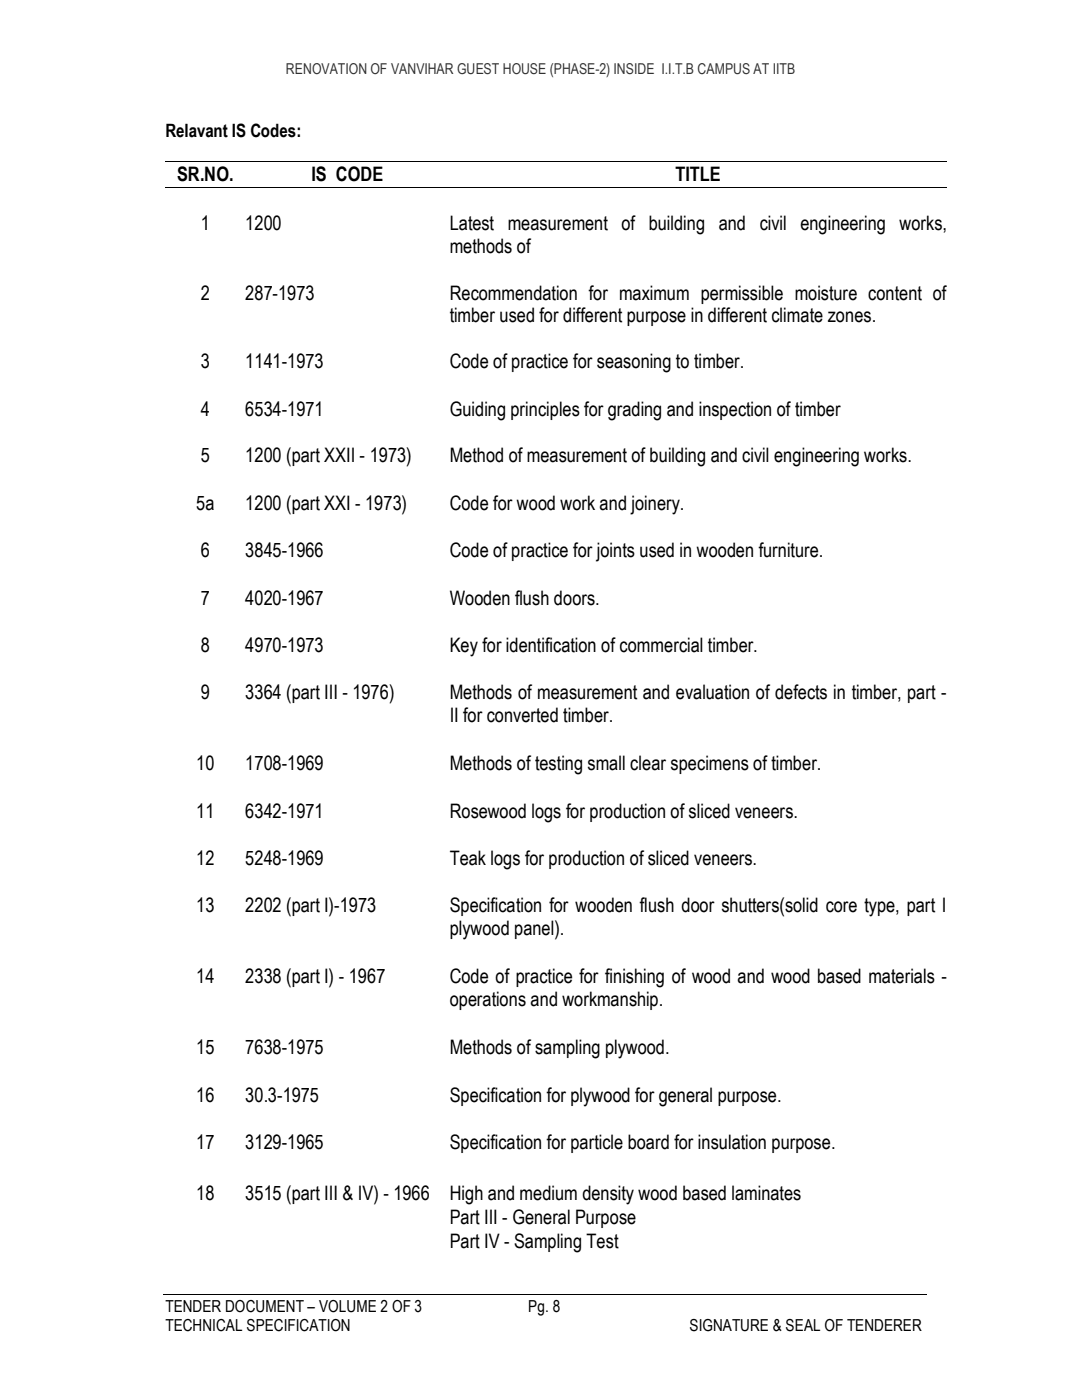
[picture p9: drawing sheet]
<svg xmlns="http://www.w3.org/2000/svg" width="216mm" height="279mm" viewBox="0 0 216 279" stroke-linecap="round" stroke-linejoin="round" font-family="sans-serif">
<defs><g id="words">
<g font-size="4">
<text x="35.3" y="36.1">SR.NO.</text>
<text x="62.1" y="36.1">IS CODE</text>
<text x="134.8" y="36.1">TITLE</text>
<text x="40" y="45.9">1</text>
<text x="48.9" y="45.9">1200</text>
<text x="89.7" y="45.9">Latest measurement of building and civil engineering works,</text>
<text x="89.7" y="50.5">methods of</text>
<text x="40" y="59.8">2</text>
<text x="48.9" y="59.8">287-1973</text>
<text x="89.7" y="59.8">Recommendation for maximum permissible moisture content of</text>
<text x="89.7" y="64.3">timber used for different purpose in different climate zones.</text>
<text x="40" y="73.5">3</text>
<text x="48.9" y="73.5">1141-1973</text>
<text x="89.7" y="73.5">Code of practice for seasoning to timber.</text>
<text x="40" y="82.9">4</text>
<text x="48.9" y="82.9">6534-1971</text>
<text x="89.7" y="82.9">Guiding principles for grading and inspection of timber</text>
<text x="40" y="92.2">5</text>
<text x="48.9" y="92.2">1200 (part XXII - 1973)</text>
<text x="89.7" y="92.2">Method of measurement of building and civil engineering works.</text>
<text x="39.2" y="101.8">5a</text>
<text x="48.9" y="101.8">1200 (part XXI - 1973)</text>
<text x="89.7" y="101.8">Code for wood work and joinery.</text>
<text x="40" y="111.2">6</text>
<text x="48.9" y="111.2">3845-1966</text>
<text x="89.7" y="111.2">Code of practice for joints used in wooden furniture.</text>
<text x="40" y="120.7">7</text>
<text x="48.9" y="120.7">4020-1967</text>
<text x="89.7" y="120.7">Wooden flush doors.</text>
<text x="40" y="130.1">8</text>
<text x="48.9" y="130.1">4970-1973</text>
<text x="89.7" y="130.1">Key for identification of commercial timber.</text>
<text x="40" y="139.6">9</text>
<text x="48.9" y="139.6">3364 (part III - 1976)</text>
<text x="89.7" y="139.6">Methods of measurement and evaluation of defects in timber, part -</text>
<text x="89.7" y="144.1">II for converted timber.</text>
<text x="39.2" y="153.7">10</text>
<text x="48.9" y="153.7">1708-1969</text>
<text x="89.7" y="153.7">Methods of testing small clear specimens of timber.</text>
<text x="39.2" y="163.2">11</text>
<text x="48.9" y="163.2">6342-1971</text>
<text x="89.7" y="163.2">Rosewood logs for production of sliced veneers.</text>
<text x="39.2" y="172.6">12</text>
<text x="48.9" y="172.6">5248-1969</text>
<text x="89.7" y="172.6">Teak logs for production of sliced veneers.</text>
<text x="39.2" y="182.1">13</text>
<text x="48.9" y="182.1">2202 (part I)-1973</text>
<text x="89.7" y="182.1">Specification for wooden flush door shutters(solid core type, part I</text>
<text x="89.7" y="186.6">plywood panel).</text>
<text x="39.2" y="196.3">14</text>
<text x="48.9" y="196.3">2338 (part I) - 1967</text>
<text x="89.7" y="196.3">Code of practice for finishing of wood and wood based materials -</text>
<text x="89.7" y="200.8">operations and workmanship.</text>
<text x="39.2" y="210.4">15</text>
<text x="48.9" y="210.4">7638-1975</text>
<text x="89.7" y="210.4">Methods of sampling plywood.</text>
<text x="39.2" y="219.9">16</text>
<text x="48.9" y="219.9">30.3-1975</text>
<text x="89.7" y="219.9">Specification for plywood for general purpose.</text>
<text x="39.2" y="229.3">17</text>
<text x="48.9" y="229.3">3129-1965</text>
<text x="89.7" y="229.3">Specification for particle board for insulation purpose.</text>
<text x="39.2" y="239.6">18</text>
<text x="48.9" y="239.6">3515 (part III &amp; IV) - 1966</text>
<text x="89.7" y="239.6">High and medium density wood based laminates</text>
<text x="89.7" y="244.3">Part III - General Purpose</text>
<text x="89.7" y="249">Part IV - Sampling Test</text>
</g>
<text font-size="3.7" x="33" y="27.3">Relavant IS Codes:</text>
<g font-size="3.3">
<text x="33" y="261.7">TENDER DOCUMENT – VOLUME 2 OF 3</text>
<text x="105.4" y="261.7">Pg. 8</text>
<text x="33" y="265.6">TECHNICAL SPECIFICATION</text>
<text x="137.6" y="265.6">SIGNATURE &amp; SEAL OF TENDERER</text>
</g>
<text font-size="3" fill="#333" x="57.1" y="14.7">RENOVATION OF VANVIHAR GUEST HOUSE (PHASE-2) INSIDE I.I.T.B CAMPUS AT IITB</text>
</g></defs>
<path d="M33 32.3h15.9M33 37.5h15.9M49.1 32.3h40.6M49.1 37.5h40.6M89.9 32.3h99M89.9 37.5h99M32.6 258.3h152.3" fill="none" stroke="#000" stroke-width=".2"/>
<path d="M48.9 32.2h.2v.2h-.2zM48.9 37.4h.2v.1h-.2zM89.7 32.2h.2v.2h-.2zM89.7 37.4l.2 .1z" fill="#000"/>
<use href="#words"/>
</svg>
